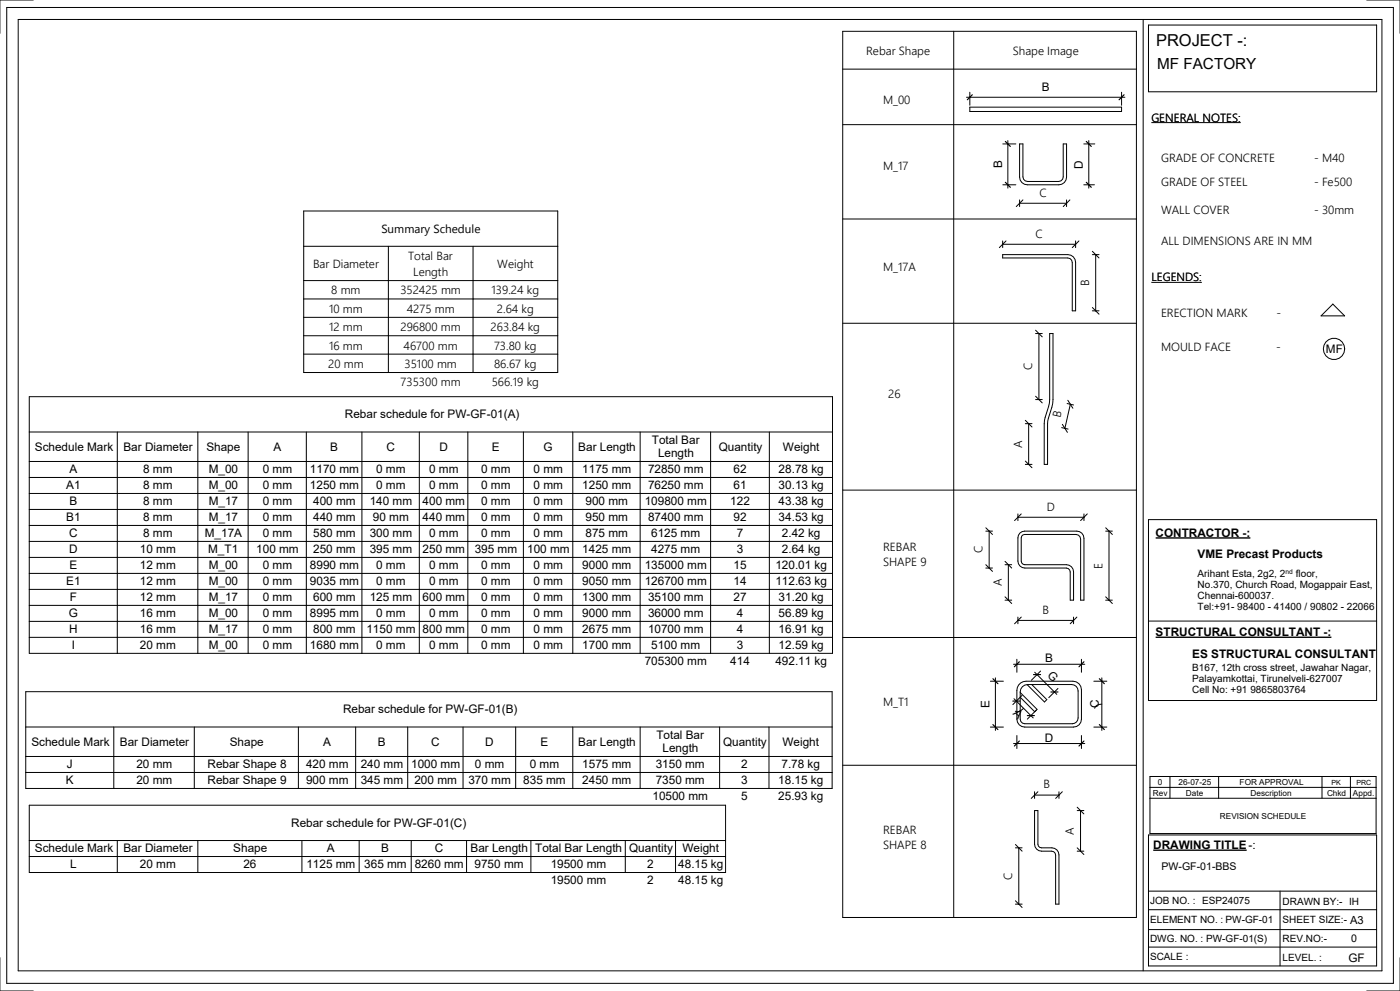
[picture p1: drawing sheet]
<svg xmlns="http://www.w3.org/2000/svg" width="420mm" height="297mm" viewBox="0 0 420 297" stroke-linecap="round" stroke-linejoin="round" font-family="sans-serif">
<defs><g id="words">
<text font-size="4.9" x="346.9" y="13.9">PROJECT -:</text>
<text font-size="4.6" x="347.2" y="20.7">MF FACTORY</text>
<g font-size="3.5">
<text x="259.9" y="16.4">Rebar Shape</text>
<text x="303.9" y="16.4">Shape Image</text>
<text x="312.6" y="27.4">B</text>
<text x="265" y="31">M_00</text>
<text x="345.5" y="36.4">GENERAL NOTES:</text>
<text x="265" y="50.9">M_17</text>
<text x="300.7" y="50.4" transform="rotate(-90 300.7 50.4)">B</text>
<text x="324.9" y="50.5" transform="rotate(-90 324.9 50.5)">D</text>
<text x="348.4" y="48.6">GRADE OF CONCRETE</text>
<text x="394.3" y="48.6">- M40</text>
<text x="311.9" y="58.9">C</text>
<text x="348.4" y="55.8">GRADE OF STEEL</text>
<text x="394.3" y="55.8">- Fe500</text>
<text x="348.4" y="64.3">WALL COVER</text>
<text x="394.3" y="64.3">- 30mm</text>
<text x="114.4" y="69.9">Summary Schedule</text>
<text x="310.7" y="71.2">C</text>
<text x="122.5" y="78">Total Bar</text>
<text x="348.4" y="73.5">ALL DIMENSIONS ARE IN MM</text>
<text x="93.9" y="80.4">Bar Diameter</text>
<text x="124" y="82.7">Length</text>
<text x="149.2" y="80.4">Weight</text>
<text x="265" y="81.1">M_17A</text>
<text x="99.4" y="88.3">8 mm</text>
<text x="120.1" y="88.3">352425 mm</text>
<text x="147.5" y="88.3">139.24 kg</text>
<text x="326.8" y="85.8" transform="rotate(-90 326.8 85.8)">B</text>
<text x="345.5" y="84.3">LEGENDS:</text>
<text x="98.7" y="93.8">10 mm</text>
<text x="122.1" y="93.8">4275 mm</text>
<text x="149.1" y="93.8">2.64 kg</text>
<text x="348.4" y="95.1">ERECTION MARK</text>
<text x="383" y="95.1">-</text>
<text x="98.7" y="99.3">12 mm</text>
<text x="120.2" y="99.3">296800 mm</text>
<text x="147.2" y="99.3">263.84 kg</text>
<text x="98.7" y="104.8">16 mm</text>
<text x="121.1" y="104.8">46700 mm</text>
<text x="148.2" y="104.8">73.80 kg</text>
<text x="348.4" y="105.3">MOULD FACE</text>
<text x="382.9" y="105.3">-</text>
<text x="397.9" y="106">MF</text>
<text x="98.5" y="110.3">20 mm</text>
<text x="121.4" y="110.3">35100 mm</text>
<text x="148.2" y="110.3">86.67 kg</text>
<text x="309.7" y="111" transform="rotate(-90 309.7 111)">C</text>
<text x="120.2" y="115.8">735300 mm</text>
<text x="147.5" y="115.8">566.19 kg</text>
<text x="266.5" y="119.5">26</text>
<text x="103.5" y="125.4">Rebar schedule for PW-GF-01(A)</text>
<text x="318.2" y="125.3" transform="rotate(-77 318.2 125.3)">B</text>
<text x="10.5" y="135.1">Schedule Mark</text>
<text x="37" y="135.1">Bar Diameter</text>
<text x="61.9" y="135.1">Shape</text>
<text x="82" y="135.1">A</text>
<text x="99.1" y="135.1">B</text>
<text x="116" y="135.1">C</text>
<text x="131.8" y="135.1">D</text>
<text x="147.5" y="135.1">E</text>
<text x="163.1" y="135.1">G</text>
<text x="173.5" y="135.1">Bar Length</text>
<text x="195.6" y="133.1">Total Bar</text>
<text x="197.4" y="137">Length</text>
<text x="215.7" y="135.1">Quantity</text>
<text x="234.9" y="135.1">Weight</text>
<text x="306.7" y="134.3" transform="rotate(-90 306.7 134.3)">A</text>
<text x="20.8" y="141.9">A</text>
<text x="42.9" y="141.9">8 mm</text>
<text x="62.6" y="141.9">M_00</text>
<text x="78.8" y="141.9">0 mm</text>
<text x="93" y="141.9">1170 mm</text>
<text x="112.9" y="141.9">0 mm</text>
<text x="128.8" y="141.9">0 mm</text>
<text x="144.4" y="141.9">0 mm</text>
<text x="160.1" y="141.9">0 mm</text>
<text x="174.7" y="141.9">1175 mm</text>
<text x="194.4" y="141.9">72850 mm</text>
<text x="220.1" y="141.9">62</text>
<text x="233.6" y="141.9">28.78 kg</text>
<text x="19.9" y="146.7">A1</text>
<text x="42.9" y="146.7">8 mm</text>
<text x="62.6" y="146.7">M_00</text>
<text x="78.8" y="146.7">0 mm</text>
<text x="93" y="146.7">1250 mm</text>
<text x="112.9" y="146.7">0 mm</text>
<text x="128.8" y="146.7">0 mm</text>
<text x="144.4" y="146.7">0 mm</text>
<text x="160.1" y="146.7">0 mm</text>
<text x="174.7" y="146.7">1250 mm</text>
<text x="194.4" y="146.7">76250 mm</text>
<text x="220.1" y="146.7">61</text>
<text x="233.6" y="146.7">30.13 kg</text>
<text x="20.8" y="151.5">B</text>
<text x="42.9" y="151.5">8 mm</text>
<text x="62.6" y="151.5">M_17</text>
<text x="78.8" y="151.5">0 mm</text>
<text x="94" y="151.5">400 mm</text>
<text x="110.9" y="151.5">140 mm</text>
<text x="126.8" y="151.5">400 mm</text>
<text x="144.4" y="151.5">0 mm</text>
<text x="160.1" y="151.5">0 mm</text>
<text x="175.7" y="151.5">900 mm</text>
<text x="193.5" y="151.5">109800 mm</text>
<text x="219.1" y="151.5">122</text>
<text x="233.6" y="151.5">43.38 kg</text>
<text x="314.1" y="153.1">D</text>
<text x="19.9" y="156.3">B1</text>
<text x="20.7" y="161.1">C</text>
<text x="42.9" y="161.1">8 mm</text>
<text x="42.9" y="156.3">8 mm</text>
<text x="61.5" y="161.1">M_17A</text>
<text x="62.6" y="156.3">M_17</text>
<text x="78.8" y="161.1">0 mm</text>
<text x="78.8" y="156.3">0 mm</text>
<text x="94" y="161.1">580 mm</text>
<text x="94" y="156.3">440 mm</text>
<text x="110.9" y="161.1">300 mm</text>
<text x="111.9" y="156.3">90 mm</text>
<text x="126.8" y="156.3">440 mm</text>
<text x="128.8" y="161.1">0 mm</text>
<text x="144.4" y="161.1">0 mm</text>
<text x="144.4" y="156.3">0 mm</text>
<text x="160.1" y="161.1">0 mm</text>
<text x="160.1" y="156.3">0 mm</text>
<text x="175.7" y="161.1">875 mm</text>
<text x="175.7" y="156.3">950 mm</text>
<text x="194.4" y="156.3">87400 mm</text>
<text x="195.4" y="161.1">6125 mm</text>
<text x="220.1" y="156.3">92</text>
<text x="221.1" y="161.1">7</text>
<text x="233.6" y="156.3">34.53 kg</text>
<text x="234.6" y="161.1">2.42 kg</text>
<text x="346.8" y="160.9">CONTRACTOR -:</text>
<text x="20.7" y="165.9">D</text>
<text x="42" y="165.9">10 mm</text>
<text x="62.5" y="165.9">M_T1</text>
<text x="76.9" y="165.9">100 mm</text>
<text x="94" y="165.9">250 mm</text>
<text x="110.9" y="165.9">395 mm</text>
<text x="126.8" y="165.9">250 mm</text>
<text x="142.4" y="165.9">395 mm</text>
<text x="158.2" y="165.9">100 mm</text>
<text x="174.7" y="165.9">1425 mm</text>
<text x="195.4" y="165.9">4275 mm</text>
<text x="221.1" y="165.9">3</text>
<text x="234.6" y="165.9">2.64 kg</text>
<text x="265" y="165">REBAR</text>
<text x="294.8" y="165.9" transform="rotate(-90 294.8 165.9)">C</text>
<text x="359.3" y="167.3">VME Precast Products</text>
<text x="20.8" y="170.7">E</text>
<text x="42" y="170.7">12 mm</text>
<text x="62.6" y="170.7">M_00</text>
<text x="78.8" y="170.7">0 mm</text>
<text x="93" y="170.7">8990 mm</text>
<text x="112.9" y="170.7">0 mm</text>
<text x="128.8" y="170.7">0 mm</text>
<text x="144.4" y="170.7">0 mm</text>
<text x="160.1" y="170.7">0 mm</text>
<text x="174.7" y="170.7">9000 mm</text>
<text x="193.5" y="170.7">135000 mm</text>
<text x="220.1" y="170.7">15</text>
<text x="232.7" y="170.7">120.01 kg</text>
<text x="265" y="169.7">SHAPE 9</text>
<text x="330.8" y="170.5" transform="rotate(-90 330.8 170.5)">E</text>
<text x="19.9" y="175.5">E1</text>
<text x="42" y="175.5">12 mm</text>
<text x="62.6" y="175.5">M_00</text>
<text x="78.8" y="175.5">0 mm</text>
<text x="93" y="175.5">9035 mm</text>
<text x="112.9" y="175.5">0 mm</text>
<text x="128.8" y="175.5">0 mm</text>
<text x="144.4" y="175.5">0 mm</text>
<text x="160.1" y="175.5">0 mm</text>
<text x="174.7" y="175.5">9050 mm</text>
<text x="193.5" y="175.5">126700 mm</text>
<text x="220.1" y="175.5">14</text>
<text x="232.7" y="175.5">112.63 kg</text>
<text x="300.6" y="175.8" transform="rotate(-90 300.6 175.8)">A</text>
<text x="20.6" y="185">G</text>
<text x="20.9" y="180.2">F</text>
<text x="42" y="185">16 mm</text>
<text x="42" y="180.2">12 mm</text>
<text x="62.6" y="185">M_00</text>
<text x="62.6" y="180.2">M_17</text>
<text x="78.8" y="185">0 mm</text>
<text x="78.8" y="180.2">0 mm</text>
<text x="93" y="185">8995 mm</text>
<text x="94" y="180.2">600 mm</text>
<text x="110.9" y="180.2">125 mm</text>
<text x="112.9" y="185">0 mm</text>
<text x="126.8" y="180.2">600 mm</text>
<text x="128.8" y="185">0 mm</text>
<text x="144.4" y="185">0 mm</text>
<text x="144.4" y="180.2">0 mm</text>
<text x="160.1" y="185">0 mm</text>
<text x="160.1" y="180.2">0 mm</text>
<text x="174.7" y="185">9000 mm</text>
<text x="174.7" y="180.2">1300 mm</text>
<text x="194.4" y="185">36000 mm</text>
<text x="194.4" y="180.2">35100 mm</text>
<text x="220.1" y="180.2">27</text>
<text x="221.1" y="185">4</text>
<text x="233.6" y="180.2">31.20 kg</text>
<text x="233.6" y="185">56.89 kg</text>
<text x="312.8" y="184">B</text>
<text x="20.7" y="189.8">H</text>
<text x="42" y="189.8">16 mm</text>
<text x="62.6" y="189.8">M_17</text>
<text x="78.8" y="189.8">0 mm</text>
<text x="94" y="189.8">800 mm</text>
<text x="110" y="189.8">1150 mm</text>
<text x="126.8" y="189.8">800 mm</text>
<text x="144.4" y="189.8">0 mm</text>
<text x="160.1" y="189.8">0 mm</text>
<text x="174.7" y="189.8">2675 mm</text>
<text x="194.4" y="189.8">10700 mm</text>
<text x="221.1" y="189.8">4</text>
<text x="233.6" y="189.8">16.91 kg</text>
<text x="346.8" y="190.7">STRUCTURAL CONSULTANT -:</text>
<text x="21.5" y="194.6">I</text>
<text x="42" y="194.6">20 mm</text>
<text x="62.6" y="194.6">M_00</text>
<text x="78.8" y="194.6">0 mm</text>
<text x="93" y="194.6">1680 mm</text>
<text x="112.9" y="194.6">0 mm</text>
<text x="128.8" y="194.6">0 mm</text>
<text x="144.4" y="194.6">0 mm</text>
<text x="160.1" y="194.6">0 mm</text>
<text x="174.7" y="194.6">1700 mm</text>
<text x="195.4" y="194.6">5100 mm</text>
<text x="221.1" y="194.6">3</text>
<text x="233.6" y="194.6">12.59 kg</text>
<text x="357.7" y="197.1">ES STRUCTURAL CONSULTANT</text>
<text x="193.5" y="199.4">705300 mm</text>
<text x="219.1" y="199.4">414</text>
<text x="232.7" y="199.4">492.11 kg</text>
<text x="313.6" y="198.5">B</text>
<text x="314.1" y="202.7" transform="rotate(45 314.1 202.7)">G</text>
<text x="102.9" y="213.8">Rebar schedule for PW-GF-01(B)</text>
<text x="265" y="211.7">M_T1</text>
<text x="296.9" y="212.3" transform="rotate(-90 296.9 212.3)">E</text>
<text x="303.8" y="214.1" transform="rotate(45 303.8 214.1)">A</text>
<text x="329.7" y="212.4" transform="rotate(-90 329.7 212.4)">C</text>
<text x="196.9" y="221.5">Total Bar</text>
<text x="9.4" y="223.5">Schedule Mark</text>
<text x="36" y="223.5">Bar Diameter</text>
<text x="68.9" y="223.5">Shape</text>
<text x="97" y="223.5">A</text>
<text x="113.4" y="223.5">B</text>
<text x="129.4" y="223.5">C</text>
<text x="145.6" y="223.5">D</text>
<text x="162.1" y="223.5">E</text>
<text x="173.5" y="223.5">Bar Length</text>
<text x="198.8" y="225.5">Length</text>
<text x="217" y="223.5">Quantity</text>
<text x="234.8" y="223.5">Weight</text>
<text x="313.5" y="222.4">D</text>
<text x="20.1" y="230.3">J</text>
<text x="40.9" y="230.3">20 mm</text>
<text x="62.3" y="230.3">Rebar Shape 8</text>
<text x="91.8" y="230.3">420 mm</text>
<text x="108.2" y="230.3">240 mm</text>
<text x="123.4" y="230.3">1000 mm</text>
<text x="142.5" y="230.3">0 mm</text>
<text x="159" y="230.3">0 mm</text>
<text x="174.7" y="230.3">1575 mm</text>
<text x="196.8" y="230.3">3150 mm</text>
<text x="222.4" y="230.3">2</text>
<text x="234.5" y="230.3">7.78 kg</text>
<text x="19.8" y="235.1">K</text>
<text x="40.9" y="235.1">20 mm</text>
<text x="62.3" y="235.1">Rebar Shape 9</text>
<text x="91.8" y="235.1">900 mm</text>
<text x="108.2" y="235.1">345 mm</text>
<text x="124.4" y="235.1">200 mm</text>
<text x="140.6" y="235.1">370 mm</text>
<text x="157" y="235.1">835 mm</text>
<text x="174.7" y="235.1">2450 mm</text>
<text x="195.8" y="239.9">10500 mm</text>
<text x="196.8" y="235.1">7350 mm</text>
<text x="222.4" y="235.1">3</text>
<text x="222.4" y="239.9">5</text>
<text x="233.5" y="235.1">18.15 kg</text>
<text x="233.5" y="239.9">25.93 kg</text>
<text x="313.1" y="236.4">B</text>
<text x="87.4" y="247.8">Rebar schedule for PW-GF-01(C)</text>
<text x="265" y="249.9">REBAR</text>
<text x="322.2" y="250.2" transform="rotate(-90 322.2 250.2)">A</text>
<text x="10.5" y="255.5">Schedule Mark</text>
<text x="37" y="255.5">Bar Diameter</text>
<text x="70" y="255.5">Shape</text>
<text x="98" y="255.5">A</text>
<text x="114.4" y="255.5">B</text>
<text x="130.4" y="255.5">C</text>
<text x="141.2" y="255.5">Bar Length</text>
<text x="160.6" y="255.5">Total Bar Length</text>
<text x="188.8" y="255.5">Quantity</text>
<text x="204.8" y="255.5">Weight</text>
<text x="265" y="254.6">SHAPE 8</text>
<text x="346" y="254.5">DRAWING TITLE</text>
<text x="374.6" y="254.5">-:</text>
<text x="21" y="260.3">L</text>
<text x="42" y="260.3">20 mm</text>
<text x="73" y="260.3">26</text>
<text x="91.9" y="260.3">1125 mm</text>
<text x="109.3" y="260.3">365 mm</text>
<text x="124.4" y="260.3">8260 mm</text>
<text x="142.4" y="260.3">9750 mm</text>
<text x="165.2" y="260.3">19500 mm</text>
<text x="194.2" y="260.3">2</text>
<text x="203.5" y="260.3">48.15 kg</text>
<text x="303.7" y="263.7" transform="rotate(-90 303.7 263.7)">C</text>
<text x="165.2" y="265.1">19500 mm</text>
<text x="194.2" y="265.1">2</text>
<text x="203.5" y="265.1">48.15 kg</text>
<text x="404.6" y="288.4">GF</text>
</g>
<text font-size="3.4" x="405.1" y="276.9">A3</text>
<g font-size="3.2">
<text x="348.5" y="260.9">PW-GF-01-BBS</text>
<text x="405.5" y="282.4">0</text>
</g>
<g font-size="3">
<text x="359.3" y="172.9">Arihant Esta, 2g2, 2</text>
<text x="388.8" y="172.9">floor,</text>
<text x="359.3" y="176.2">No.370, Church Road, Mogappair East,</text>
<text x="359.3" y="179.5">Chennai-600037.</text>
<text x="359.3" y="182.8">Tel:+91- 98400 - 41400 / 90802 - 22066</text>
<text x="357.7" y="201.1">B167, 12th cross street, Jawahar Nagar,</text>
<text x="357.7" y="204.4">Palayamkottai, Tirunelveli-627007</text>
<text x="357.7" y="207.8">Cell No: +91 9865803764</text>
<text x="345.1" y="270.9">JOB NO. :</text>
<text x="360.7" y="271.1">ESP24075</text>
<text x="384.8" y="271.4">DRAWN BY:-</text>
<text x="404.8" y="271.4">IH</text>
<text x="345.1" y="276.8">ELEMENT NO. :</text>
<text x="367.7" y="276.8">PW-GF-01</text>
<text x="384.8" y="276.8">SHEET SIZE:-</text>
<text x="345.1" y="282.4">DWG. NO. :</text>
<text x="345.1" y="287.7">SCALE :</text>
<text x="361.9" y="282.4">PW-GF-01(S)</text>
<text x="384.8" y="282.4">REV.NO:-</text>
<text x="384.8" y="288">LEVEL. :</text>
</g>
<g font-size="2.5">
<text x="345.9" y="238.6">Rev</text>
<text x="347.4" y="235.3">0</text>
<text x="353.6" y="235.3">26-07-25</text>
<text x="355.9" y="238.6">Date</text>
<text x="372" y="235.3">FOR APPROVAL</text>
<text x="375.3" y="238.6">Description</text>
<text x="398.2" y="238.6">Chkd</text>
<text x="406" y="238.6">Appd.</text>
<text x="366" y="245.4">REVISION SCHEDULE</text>
</g>
<g font-size="2.1">
<text x="399.5" y="235.2">PK</text>
<text x="407" y="235.2">PRC</text>
</g>
<text font-size="2" x="385.7" y="172">nd</text>
</g></defs>
<g fill="none" stroke="#000" stroke-width=".3">
<path d="M2 2.2h416.1v292.6h-416.1zM5.5 5.8h409.2v285.3h-409.2zM10 0h-10v10M252.9 9.4h88.1v265.7h-88.1zM286.2 9.4v265.7M343 5.8v285.3M344.6 7.5h68.5v20h-68.5zM410.1 0h10v10M252.9 37.4h88.1M252.9 20.7h88.1M291 32.1h45.5v1.3h-45.5zM305.9 43.2h1v9.8l.2 .7 .5 .5 .7 .2h9.3l.7-.2 .5-.5 .2-.7v-9.8h1v9.9a2.31 2.31 0 0 1-2.3 2.3h-9.5a2.31 2.31 0 0 1-2.3-2.3z"/>
<path d="M252.9 65.7h88.1M300.9 76.3h19.5a2.31 2.31 0 0 1 2.3 2.3v14.6h-1v-14.5l-.1-.7-.5-.5-.7-.2h-19.5zM252.9 96.9h88.1M315 100h1v19.8a24 24 0 0 1-1.6 6.4l-.1 13h-1l.1-13.2 1.2-4.2 .4-2zM396.4 94.7l3.5-3.5 3.6 3.5zM252.9 146.9h88.1M306 159.8l.7-.4 .7-.2h15.7a2.14 2.14 0 0 1 2.1 2.2v18.5h-1v-18.3l-.1-.7-.5-.5-.7-.2h-15.5l-.8 .5-.2 7.5 .6 1 13 .1a2.13 2.13 0 0 1 2.1 2.1v8.5h-1v-8.4l-.1-.6-.5-.4-.6-.2h-12.4a2.09 2.09 0 0 1-2.1-2.1v-7l.2-.7zM344.6 155.8h68.5v54.2h-68.5zM252.9 191.1h88.1M344.6 186.2h68.5M305.6 205.4l1.4-1 .9-.2h14a2.55 2.55 0 0 1 2.6 2.6v8.8a2.37 2.37 0 0 1-2.4 2.4h-14.6a2.36 2.36 0 0 1-2.4-2.4v-8.6zM306.1 207.6l5.1 5.1-.7 .7-4.4-4.4"/>
<path d="M306.8 205.9l.7-.5 .8-.2h13.3a1.93 1.93 0 0 1 1.9 1.9v8.1a1.75 1.75 0 0 1-1.8 1.8h-14.2l-.7-.2-.5-.5-.2-.7v-8.2l.2-.8zM309.6 205.2l4.5 4.5-.7 .7-5.2-5.2M252.9 229.4h88.1M310.4 243h1l.2 10.6 .9 .6h3.1a2.13 2.13 0 0 1 2.1 2.1v14.8h-1v-14.7l-.1-.6-.4-.5-3.7-.1a2.09 2.09 0 0 1-2.1-2.1zM344.6 250.3h68.5v39.3h-68.5zM344.6 272.7h68.5M344.6 267.2h68.5M344.6 278.7h68.5M384.1 267.2v22.4M0 287.1v10h10M344.6 283.9h68.5M420.1 287.1v10h-10"/>
<circle cx="400.3" cy="104.6" r="3.2"/>
</g>
<g fill="#fff">
<path d="M346.9 9.5h27.5v5.4h-27.5z"/>
<path d="M405.1 273.8h4.1v3.9h-4.1z"/>
<path d="M346.8 187.4h51.8v4.1h-51.8z"/>
<path d="M357.7 193.9h54.2v4.1h-54.2z"/>
<path d="M346 251.2h27.6v4.2h-27.6z"/>
<path d="M373.6 251.2h1v4.2h-1z"/>
<path d="M374.6 251.2h2.2v4.2h-2.2z"/>
<path d="M346.8 157.6h27.9v4.1h-27.9z"/>
<path d="M359.3 164.1h37.3v4.1h-37.3z"/>
<path d="M405.5 279.4h1.7v3.7h-1.7z"/>
<path d="M367.7 274.1h14.3v3.3h-14.3z"/>
<path d="M347.2 16.6h29.6v5.1h-29.6z"/>
<path d="M348.5 258h22.8v3.6h-22.8z"/>
<path d="M361.9 279.8h18.3v3.3h-18.3z"/>
<path d="M404.8 268.8h2.9v3.3h-2.9z"/>
<path d="M360.7 268.5h14.3v3.3h-14.3z"/>
</g>
<path d="M346.8 161.3h28.4M346.8 191h52.7M346 254.9h28.1" fill="none" stroke="#000" stroke-width=".41"/>
<g fill="none" stroke="#000" stroke-width=".3">
<path d="M290 29.2h47.5M291 27.7v3.9M336.5 27.7v3.9M300.9 43.2h3.9M300.9 55.4h3.9M302.4 42.1v14.3M325.2 43.2h3.3M325.2 55.4h3.2M326.7 42.1v14.3M91.1 63.3h76.3v48.4h-76.3zM91.1 73.8h76.3M116.5 73.8v37.9"/>
<path d="M141.9 73.8v37.9M91.1 95.1h76.3M91.1 89.6h76.3M91.1 84.1h76.3M8.8 118.9h241v77h-241zM91.1 106.2h76.3M91.1 100.7h76.3M8.8 138.3h241M8.8 129.5h241M35.2 129.5v66.4M59.4 129.5v66.4M74.4 129.5v66.4"/>
<path d="M91.9 129.5v66.4M108.6 129.5v66.4M125.8 129.5v66.4M140.4 129.5v66.4M157 129.5v66.4M171.9 129.5v66.4M192.1 129.5v66.4M213.2 129.5v66.4M230.8 129.5v66.4M8.8 157.5h241M8.8 152.7h241M8.8 147.9h241"/>
<path d="M8.8 143.1h241M8.8 176.7h241M8.8 171.9h241M8.8 167.1h241M8.8 162.3h241M8.8 191.1h241M8.8 186.3h241M8.8 181.5h241M7.7 207.4h242v29h-242zM7.7 218h242M34.1 218v18.4M58.3 218v18.4"/>
<path d="M89.5 218v18.4M106.7 218v18.4M122.3 218v18.4M138.9 218v18.4M154.7 218v18.4M171.9 218v18.4M192.1 218v18.4M215.9 218v18.4M230.7 218v18.4M7.7 231.6h242M7.7 226.8h242M345 232.8h67.9v17.1h-67.9z"/>
<path d="M345 236h67.9M345 239.3h67.9M351.1 232.8v6.5M365.7 232.8v6.5M396.7 232.8v6.5M405.2 232.8v6.5M8.8 241.4h208.9v20.2h-208.9zM8.8 256.8h208.9M8.8 252h208.9M35.2 252v9.6M59.4 252v9.6M90.6 252v9.6"/>
<path d="M107.8 252v9.6M123.4 252v9.6M140 252v9.6M159.3 252v9.6M187.6 252v9.6M202.7 252v9.6"/>
</g>
<path d="M291.7 28.4l-1.5 1.5M337.3 28.4l-1.5 1.5M301.7 42.4l1.5 1.5M301.7 54.7l1.5 1.5M325.9 54.7l1.5 1.5M325.9 42.4l1.5 1.5" fill="none" stroke="#000" stroke-width=".35"/>
<path d="M321.8 48h3.9v2.5h-3.9z" fill="#fff"/>
<g fill="none" stroke="#000" stroke-width=".3">
<path d="M345.5 36.8h26.8M305.9 59.9v2M306.9 59.9l-2 2M320 59.9v2M321 59.9l-2 2M300.9 73.2h21.8M300.9 72.2v2M301.9 72.2l-2 2M305.9 60.9h14.1M322.7 72.2v2M323.7 72.2l-2 2M327.8 75.3l2 2"/>
<path d="M327.8 76.3h2M328.8 76.3v16.9M310.7 99l2 2M310.7 100h2M311.7 100v19.8M327.8 92.2l2 2M327.8 93.2h2M345.5 84.7h15.1M310.7 118.8l2 2M310.7 119.8h2M320.4 120l1.5 2.4M307.7 126l2 2"/>
<path d="M307.7 127h2M307.7 138.2l2 2M307.7 139.2h2M308.7 127v12.2M318.5 128.2l2 .4M318.8 127.2l1.5 2.4M320.2 121l1.9 .4M321.2 121.2l-1.7 7.2M295.8 158.2l2 2M295.8 159.2h2M296.8 159.2v11.1M305.4 154.1v2"/>
<path d="M305.4 155.1h19.8M306.4 154.1l-2 2M325.2 154.1v2M326.2 154.1l-2 2M331.8 159.2h2M331.8 158.2l2 2M332.8 159.2v20.7M295.8 169.3l2 2M295.8 170.3h2M301.6 168.3l2 2M301.6 169.3h2M301.6 178.9l2 2"/>
<path d="M301.6 179.9h2M302.6 169.3v10.6M331.8 179.9h2M331.8 178.9l2 2M304.1 199.1h21.4M305.1 197.6v3.9M305.4 186h16.7M305.4 185v2M306.4 185l-2 2M322.1 185v2M323.1 185l-2 2M324.5 197.6v3.9"/>
<path d="M297.2 204.2h3.9M297.2 218h3.9M298.7 203.2v15.8M304.3 209.5l5.7 5.7M306.7 208.5l-2.8 2.7M307.1 212.4a2.13 2.13 0 0 1-2.5 .8M310.5 201.5l6.6 6.7M311 212.8l-2.7 2.8M312.2 201.2l-2.7 2.7M317.4 206.4l-2.7 2.8M328.2 204.2h3.9M328.2 218h3.9"/>
<path d="M330.6 211.1a1.89 1.89 0 0 0-2.1 1.3M330.6 203.2v15.8M304.1 222.9h21.4M305.1 220.5v3.9M310.4 238.4h7.3M310.4 237.4v2M311.4 237.4l-2 2M317.7 237.4v2M318.7 237.4l-2 2M324.5 220.5v3.9M304.7 253.2l2 2M304.7 254.2h2"/>
<path d="M305.7 254.2v16.9M323.2 254.2l2 2M323.2 255.2h2M323.2 242l2 2M323.2 243h2M324.2 243v12.2M304.7 270.1l2 2M304.7 271.1h2"/>
</g>
<path d="M305.9 198.4l-1.5 1.5M325.2 198.4l-1.5 1.5M297.9 203.5l1.5 1.5M297.9 217.2l1.5 1.5M303.9 210.2h2.1M308.3 214.5h2.1M310.1 202.2h2.1M315.3 207.5h2.1M329.9 217.2l1.5 1.5M329.9 203.5l1.5 1.5M305.9 222.2l-1.5 1.5M325.2 222.2l-1.5 1.5" fill="none" stroke="#000" stroke-width=".35"/>
<use href="#words"/>
</svg>
